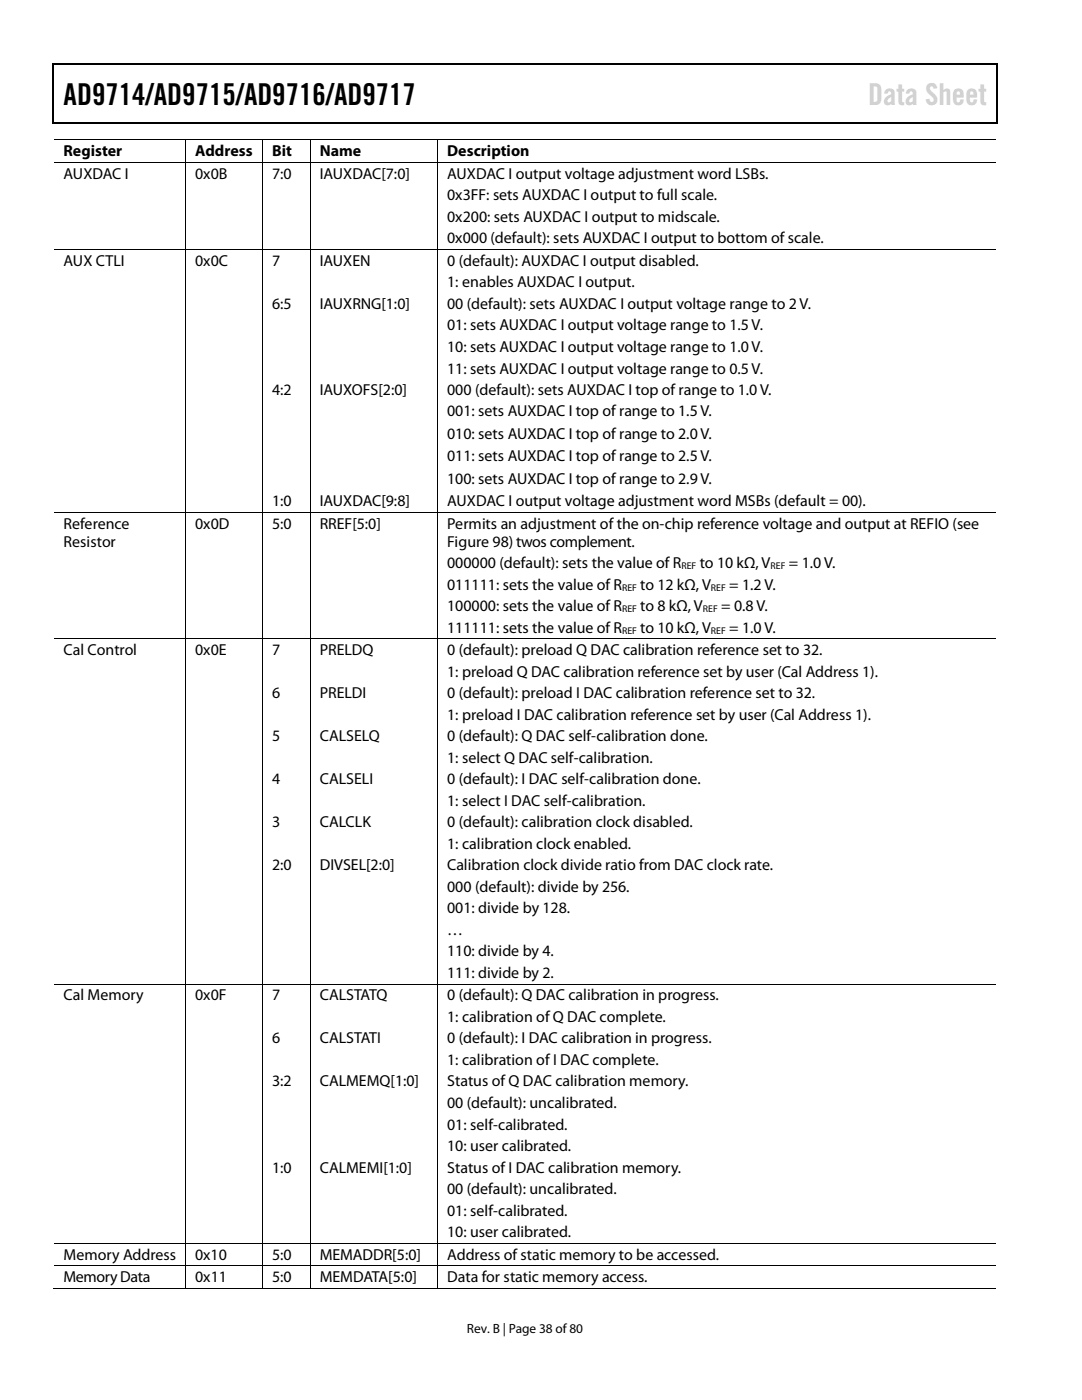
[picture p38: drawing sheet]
<svg xmlns="http://www.w3.org/2000/svg" width="216mm" height="279mm" viewBox="0 0 216 279" stroke-linecap="round" stroke-linejoin="round" font-family="sans-serif">
<defs><g id="words">
<text font-size="6" x="12.7" y="20.9">AD9714/AD9715/AD9716/AD9717</text>
<text font-size="6" fill="#cdcdcd" x="173.2" y="20.9">Data Sheet</text>
<g font-size="3.2">
<text x="12.7" y="31.2">Register</text>
<text x="12.7" y="35.7">AUXDAC I</text>
<text x="38.9" y="31.2">Address</text>
<text x="38.9" y="35.7">0x0B</text>
<text x="54.3" y="31.2">Bit</text>
<text x="54.3" y="35.7">7:0</text>
<text x="63.8" y="31.2">Name</text>
<text x="63.8" y="35.7">IAUXDAC[7:0]</text>
<text x="89.2" y="31.2">Description</text>
<text x="89.2" y="35.7">AUXDAC I output voltage adjustment word LSBs.</text>
<text x="89.2" y="40">0x3FF: sets AUXDAC I output to full scale.</text>
<text x="89.2" y="44.3">0x200: sets AUXDAC I output to midscale.</text>
<text x="12.7" y="53">AUX CTLI</text>
<text x="38.9" y="53">0x0C</text>
<text x="54.3" y="53">7</text>
<text x="63.8" y="53">IAUXEN</text>
<text x="89.2" y="48.6">0x000 (default): sets AUXDAC I output to bottom of scale.</text>
<text x="89.2" y="53">0 (default): AUXDAC I output disabled.</text>
<text x="89.2" y="57.4">1: enables AUXDAC I output.</text>
<text x="54.3" y="61.6">6:5</text>
<text x="63.8" y="61.6">IAUXRNG[1:0]</text>
<text x="89.2" y="61.6">00 (default): sets AUXDAC I output voltage range to 2 V.</text>
<text x="89.2" y="66">01: sets AUXDAC I output voltage range to 1.5 V.</text>
<text x="89.2" y="70.2">10: sets AUXDAC I output voltage range to 1.0 V.</text>
<text x="89.2" y="74.5">11: sets AUXDAC I output voltage range to 0.5 V.</text>
<text x="54.3" y="78.8">4:2</text>
<text x="63.8" y="78.8">IAUXOFS[2:0]</text>
<text x="89.2" y="78.8">000 (default): sets AUXDAC I top of range to 1.0 V.</text>
<text x="89.2" y="83.1">001: sets AUXDAC I top of range to 1.5 V.</text>
<text x="89.2" y="87.6">010: sets AUXDAC I top of range to 2.0 V.</text>
<text x="89.2" y="92.1">011: sets AUXDAC I top of range to 2.5 V.</text>
<text x="54.3" y="101">1:0</text>
<text x="63.8" y="101">IAUXDAC[9:8]</text>
<text x="89.2" y="96.5">100: sets AUXDAC I top of range to 2.9 V.</text>
<text x="89.2" y="101">AUXDAC I output voltage adjustment word MSBs (default = 00).</text>
<text x="12.7" y="105.5">Reference</text>
<text x="38.9" y="105.5">0x0D</text>
<text x="54.3" y="105.5">5:0</text>
<text x="63.8" y="105.5">RREF[5:0]</text>
<text x="89.2" y="105.5">Permits an adjustment of the on-chip reference voltage and output at REFIO (see</text>
<text x="12.7" y="109.1">Resistor</text>
<text x="89.2" y="113.4">000000 (default): sets the value of R</text>
<text x="89.2" y="109.1">Figure 98) twos complement.</text>
<text x="139.6" y="113.4">to 10 kΩ, V</text>
<text x="157.4" y="113.4">= 1.0 V.</text>
<text x="89.2" y="117.7">011111: sets the value of R</text>
<text x="127.7" y="117.7">to 12 kΩ, V</text>
<text x="145.5" y="117.7">= 1.2 V.</text>
<text x="89.2" y="122">100000: sets the value of R</text>
<text x="127.7" y="122">to 8 kΩ, V</text>
<text x="143.9" y="122">= 0.8 V.</text>
<text x="12.7" y="130.7">Cal Control</text>
<text x="38.9" y="130.7">0x0E</text>
<text x="54.3" y="130.7">7</text>
<text x="63.8" y="130.7">PRELDQ</text>
<text x="89.2" y="126.3">111111: sets the value of R</text>
<text x="89.2" y="130.7">0 (default): preload Q DAC calibration reference set to 32.</text>
<text x="127.7" y="126.3">to 10 kΩ, V</text>
<text x="145.5" y="126.3">= 1.0 V.</text>
<text x="89.2" y="135">1: preload Q DAC calibration reference set by user (Cal Address 1).</text>
<text x="54.3" y="139.3">6</text>
<text x="63.8" y="139.3">PRELDI</text>
<text x="89.2" y="139.3">0 (default): preload I DAC calibration reference set to 32.</text>
<text x="89.2" y="143.6">1: preload I DAC calibration reference set by user (Cal Address 1).</text>
<text x="54.3" y="147.9">5</text>
<text x="63.8" y="147.9">CALSELQ</text>
<text x="89.2" y="147.9">0 (default): Q DAC self-calibration done.</text>
<text x="89.2" y="152.2">1: select Q DAC self-calibration.</text>
<text x="54.3" y="156.5">4</text>
<text x="63.8" y="156.5">CALSELI</text>
<text x="89.2" y="156.5">0 (default): I DAC self-calibration done.</text>
<text x="89.2" y="160.8">1: select I DAC self-calibration.</text>
<text x="54.3" y="165.1">3</text>
<text x="63.8" y="165.1">CALCLK</text>
<text x="89.2" y="165.1">0 (default): calibration clock disabled.</text>
<text x="54.3" y="173.7">2:0</text>
<text x="63.8" y="173.7">DIVSEL[2:0]</text>
<text x="89.2" y="169.4">1: calibration clock enabled.</text>
<text x="89.2" y="173.7">Calibration clock divide ratio from DAC clock rate.</text>
<text x="89.2" y="178">000 (default): divide by 256.</text>
<text x="89.2" y="182.3">001: divide by 128.</text>
<text x="89.2" y="186.6">…</text>
<text x="89.2" y="190.9">110: divide by 4.</text>
<text x="89.2" y="195.2">111: divide by 2.</text>
<text x="12.7" y="199.6">Cal Memory</text>
<text x="38.9" y="199.6">0x0F</text>
<text x="54.3" y="199.6">7</text>
<text x="63.8" y="199.6">CALSTATQ</text>
<text x="89.2" y="199.6">0 (default): Q DAC calibration in progress.</text>
<text x="89.2" y="204">1: calibration of Q DAC complete.</text>
<text x="54.3" y="208.2">6</text>
<text x="63.8" y="208.2">CALSTATI</text>
<text x="89.2" y="208.2">0 (default): I DAC calibration in progress.</text>
<text x="89.2" y="212.6">1: calibration of I DAC complete.</text>
<text x="54.3" y="216.8">3:2</text>
<text x="63.8" y="216.8">CALMEMQ[1:0]</text>
<text x="89.2" y="216.8">Status of Q DAC calibration memory.</text>
<text x="89.2" y="221.1">00 (default): uncalibrated.</text>
<text x="89.2" y="225.4">01: self-calibrated.</text>
<text x="89.2" y="229.7">10: user calibrated.</text>
<text x="54.3" y="234">1:0</text>
<text x="63.8" y="234">CALMEMI[1:0]</text>
<text x="89.2" y="234">Status of I DAC calibration memory.</text>
<text x="89.2" y="238.3">00 (default): uncalibrated.</text>
<text x="89.2" y="242.6">01: self-calibrated.</text>
<text x="12.7" y="251.4">Memory Address</text>
<text x="38.9" y="251.4">0x10</text>
<text x="54.3" y="251.4">5:0</text>
<text x="63.8" y="251.4">MEMADDR[5:0]</text>
<text x="89.2" y="251.4">Address of static memory to be accessed.</text>
<text x="89.2" y="246.9">10: user calibrated.</text>
<text x="12.7" y="255.9">Memory Data</text>
<text x="38.9" y="255.9">0x11</text>
<text x="54.3" y="255.9">5:0</text>
<text x="63.8" y="255.9">MEMDATA[5:0]</text>
<text x="89.2" y="255.9">Data for static memory access.</text>
</g>
<text font-size="2.7" x="93.2" y="266">Rev. B | Page 38 of80</text>
<g font-size="1.9">
<text x="136" y="113.5">REF</text>
<text x="153.8" y="113.5">REF</text>
<text x="124.1" y="117.9">REF</text>
<text x="141.9" y="117.9">REF</text>
<text x="124.1" y="122.1">REF</text>
<text x="140.3" y="122.1">REF</text>
<text x="124.1" y="126.4">REF</text>
<text x="141.9" y="126.4">REF</text>
</g>
</g></defs>
<g fill="#000">
<path d="M10.5 12.7h.3v1h-.3zM10.5 12.7h.3v.3h-.3zM133.3 12.7h.3v.3h-.3zM198.8 12.7h.2v1h-.2zM198.8 12.7h.2v.3h-.2zM10.5 24.4h.3v.2h-.3zM37 27.9h.1v.1h-.1zM37 32.4h.1v.2h-.1zM52.3 27.9h.2v.1h-.2zM52.3 32.4h.2v.2h-.2zM61.8 27.9h.2v.1h-.2zM61.8 32.4h.2v.2h-.2z"/>
<path d="M87.2 27.9h.2v.1h-.2zM87.2 32.4h.2v.2h-.2zM133.1 24.4h.2v.2h-.2zM198.8 24.4h.2v.2h-.2zM37 49.7h.1v.2h-.1zM52.3 49.7h.2v.2h-.2zM61.8 49.7h.2v.2h-.2zM87.2 49.7h.2v.2h-.2zM37 84.3h.1v.2h-.1zM37 88.8h.1v.1h-.1zM37 93.2h.1v.2h-.1zM37 97.7h.1v.2h-.1z"/>
<path d="M52.3 84.3h.2v.2h-.2zM52.3 88.8h.2v.1h-.2zM52.3 93.2h.2v.2h-.2zM52.3 97.7h.2v.2h-.2zM61.8 84.3h.2v.2h-.2zM61.8 88.8h.2v.1h-.2zM61.8 93.2h.2v.2h-.2zM61.8 97.7h.2v.2h-.2zM87.2 84.3h.2v.2h-.2zM87.2 88.8h.2v.1h-.2zM87.2 93.2h.2v.2h-.2zM87.2 97.7h.2v.2h-.2z"/>
<path d="M37 102.2h.1v.2h-.1zM52.3 102.2h.2v.2h-.2zM61.8 102.2h.2v.2h-.2zM87.2 102.2h.2v.2h-.2zM37 127.4h.1v.2h-.1zM52.3 127.4h.2v.2h-.2zM61.8 127.4h.2v.2h-.2zM87.2 127.4h.2v.2h-.2zM37 196.3h.1v.2h-.1zM52.3 196.3h.2v.2h-.2zM61.8 196.3h.2v.2h-.2zM87.2 196.3h.2v.2h-.2z"/>
<path d="M37 248.1h.1v.1h-.1zM37 252.6h.1v.1h-.1zM37 257h.1v.2h-.1zM52.3 248.1h.2v.1h-.2zM52.3 252.6h.2v.1h-.2zM52.3 257h.2v.2h-.2zM61.8 248.1h.2v.1h-.2zM61.8 252.6h.2v.1h-.2zM61.8 257h.2v.2h-.2zM87.2 248.1h.2v.1h-.2zM87.2 252.6h.2v.1h-.2zM87.2 257h.2v.2h-.2z"/>
</g>
<path d="M10.7 13.7v10.7M10.8 12.8h122.5M133.6 12.8h65.2M198.9 13.7v10.7M10.8 24.5h188" fill="none" stroke="#000" stroke-width=".25"/>
<g fill="none" stroke="#000" stroke-width=".2">
<path d="M10.8 27.9h26.2M10.8 32.5h26.2M37 28v4.4M37 32.6v17.1M37.1 27.9h15.2M37.1 32.5h15.2M52.4 28v4.4M52.4 32.6v17.1M52.5 27.9h9.3M52.5 32.5h9.3M61.9 28v4.4M61.9 32.6v17.1"/>
<path d="M62 27.9h25.2M62 32.5h25.2M87.3 28v4.4M87.3 32.6v17.1M87.4 27.9h111.4M87.4 32.5h111.4M10.8 49.8h26.2M37 49.9v34.4M37.1 49.8h15.2M52.4 49.9v34.4M52.5 49.8h9.3M61.9 49.9v34.4"/>
<path d="M62 49.8h25.2M87.3 49.9v34.4M87.4 49.8h111.4M37 84.5v4.3M37 88.9v4.3M37 93.4v4.3M37 97.9v4.3M52.4 84.5v4.3M52.4 88.9v4.3M52.4 93.4v4.3M52.4 97.9v4.3M61.9 84.5v4.3"/>
<path d="M61.9 88.9v4.3M61.9 93.4v4.3M61.9 97.9v4.3M87.3 84.5v4.3M87.3 88.9v4.3M87.3 93.4v4.3M87.3 97.9v4.3M10.8 102.3h26.2M37 102.4v25M37.1 102.3h15.2M52.4 102.4v25M52.5 102.3h9.3"/>
<path d="M61.9 102.4v25M62 102.3h25.2M87.3 102.4v25M87.4 102.3h111.4M10.8 127.5h26.2M37 127.6v68.7M37.1 127.5h15.2M52.4 127.6v68.7M52.5 127.5h9.3M61.9 127.6v68.7M62 127.5h25.2M87.3 127.6v68.7"/>
<path d="M87.4 127.5h111.4M10.8 196.4h26.2M37 196.5v51.6M37.1 196.4h15.2M52.4 196.5v51.6M52.5 196.4h9.3M61.9 196.5v51.6M62 196.4h25.2M87.3 196.5v51.6M87.4 196.4h111.4M10.5 257.1h26.5M10.8 248.2h26.2"/>
<path d="M10.8 252.6h26.2M37 248.2v4.4M37 252.7v4.3M37.1 248.2h15.2M37.1 252.6h15.2M37.1 257.1h15.2M52.4 248.2v4.4M52.4 252.7v4.3M52.5 248.2h9.3M52.5 252.6h9.3M52.5 257.1h9.3M61.9 248.2v4.4"/>
<path d="M61.9 252.7v4.3M62 248.2h25.2M62 252.6h25.2M62 257.1h25.2M87.3 248.2v4.4M87.3 252.7v4.3M87.4 248.2h111.4M87.4 252.6h111.4M87.4 257.1h111.4"/>
</g>
<use href="#words"/>
</svg>
